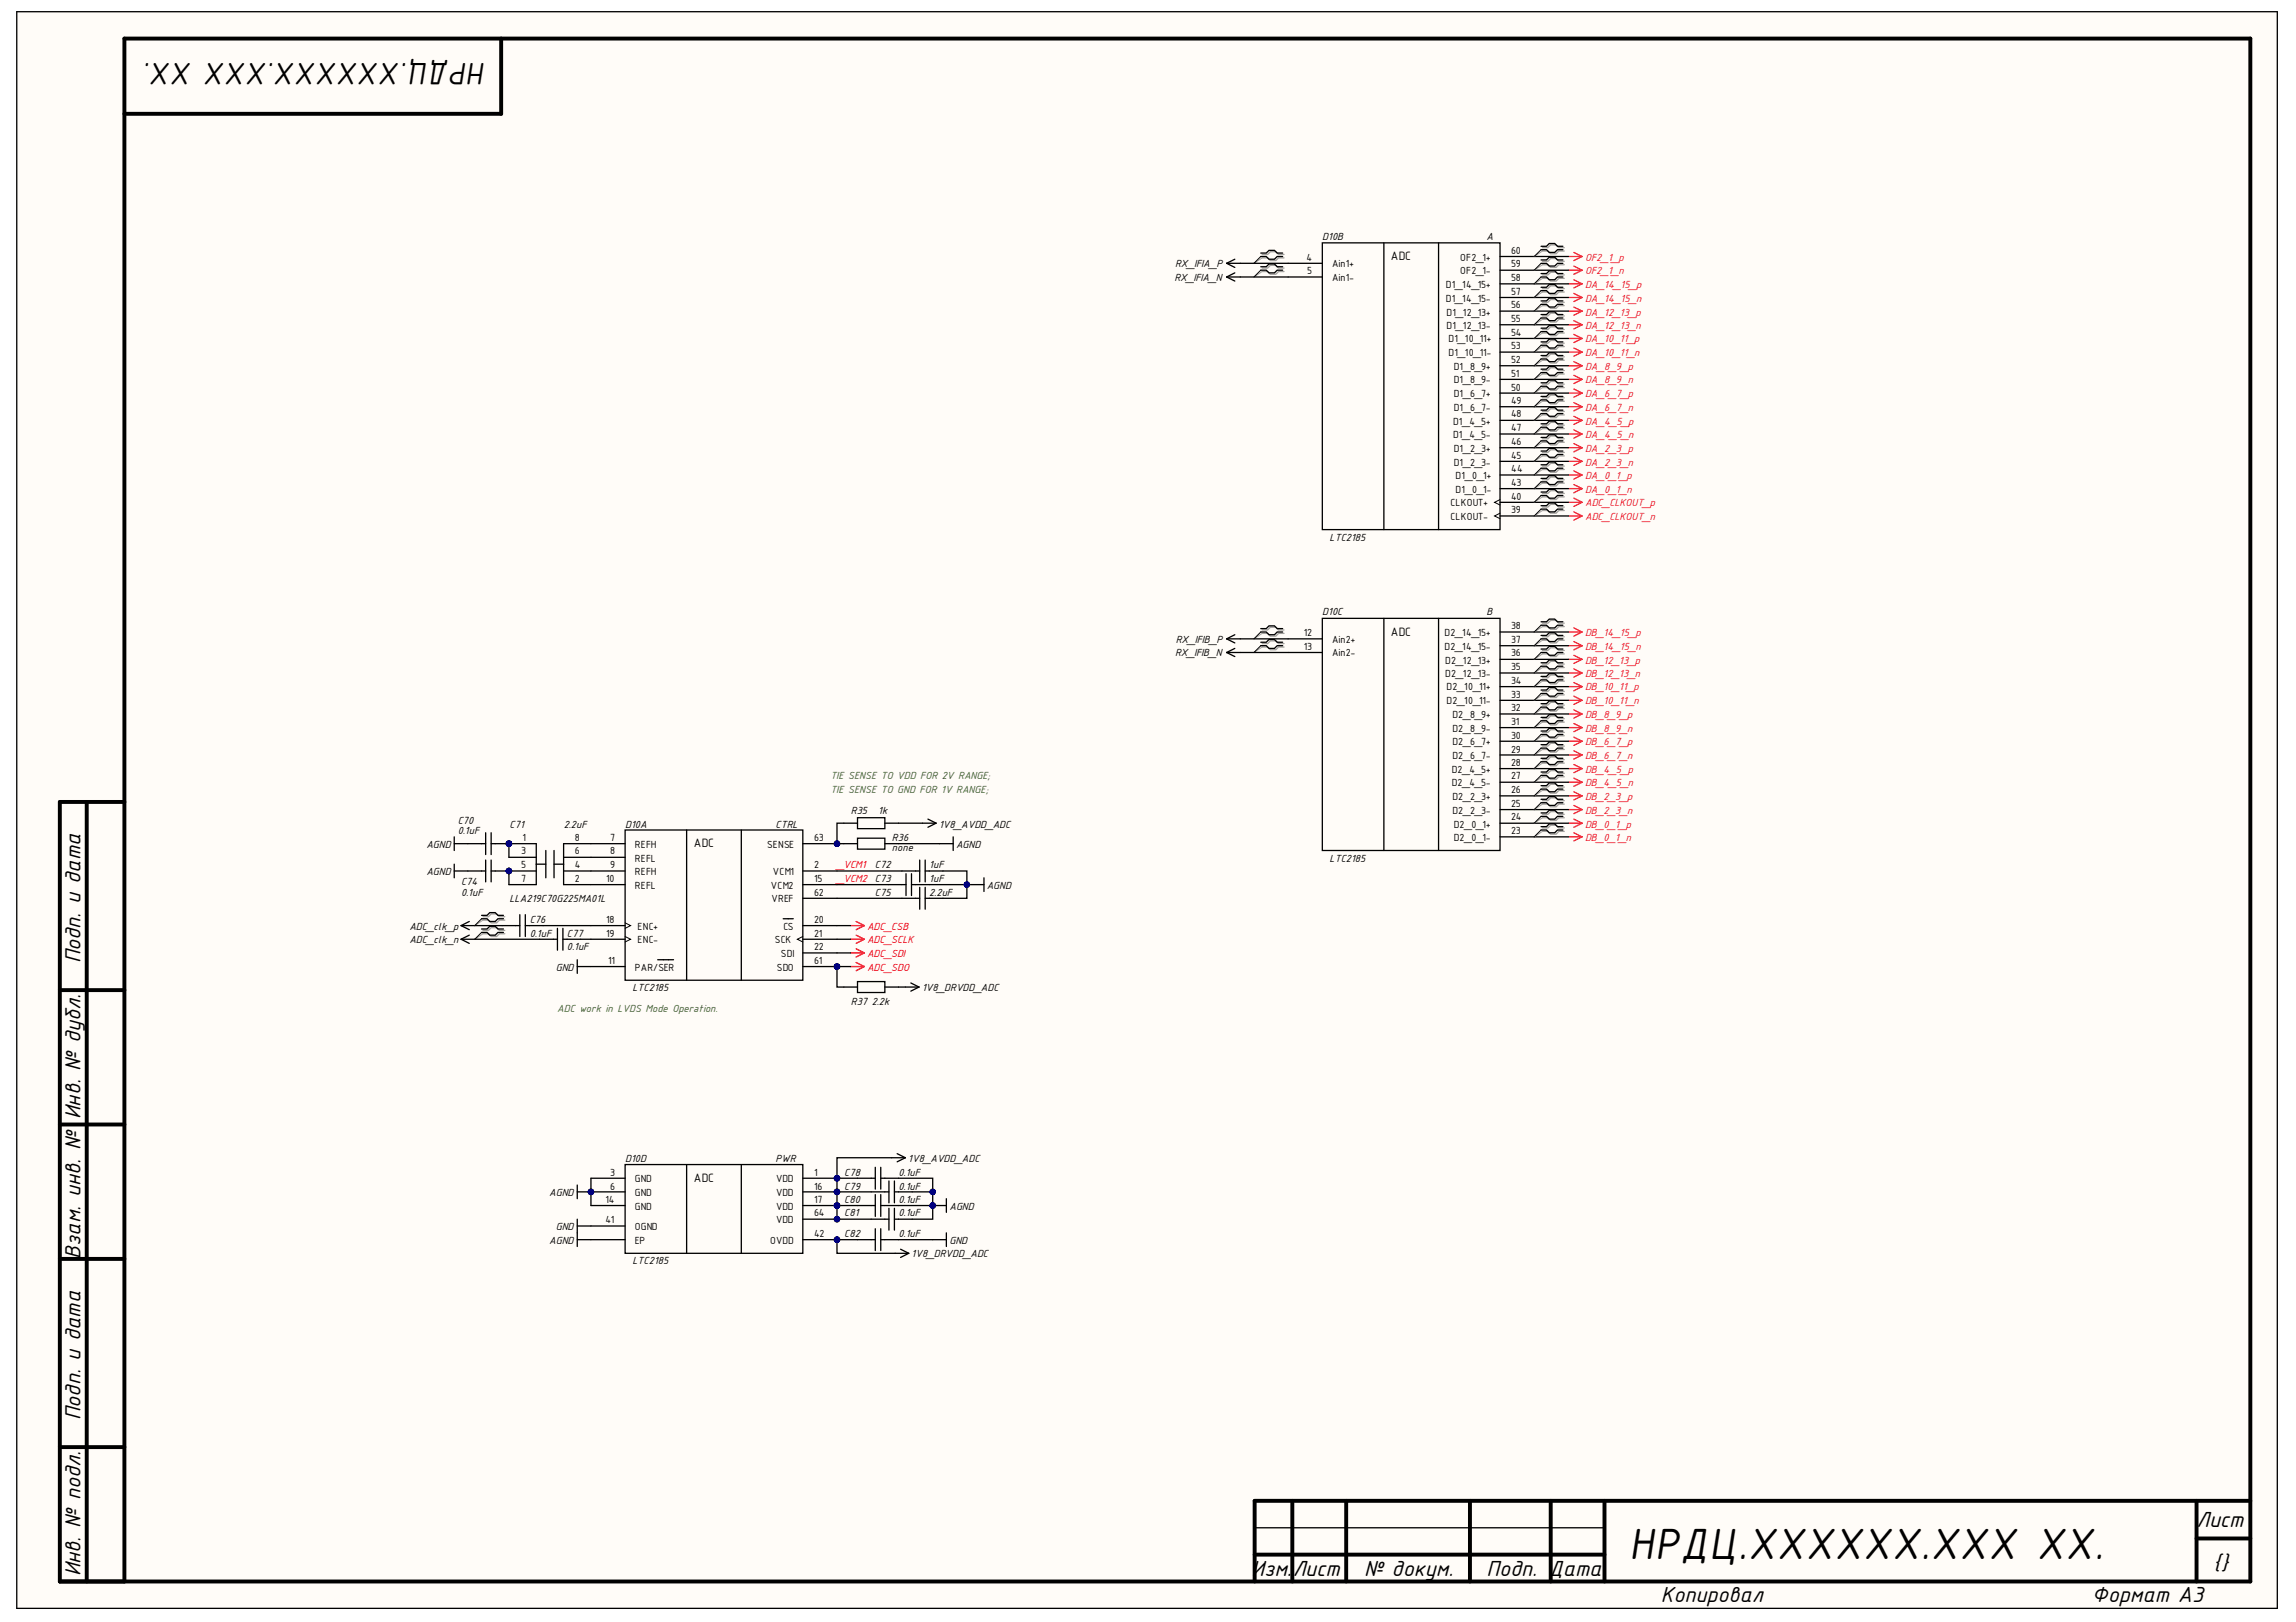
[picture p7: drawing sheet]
<svg xmlns="http://www.w3.org/2000/svg" width="297mm" height="210mm" viewBox="0 0 297 210" stroke-linecap="round" stroke-linejoin="round" font-family="sans-serif">
<defs><g id="words">
<text font-size="6.2" x="210.8" y="201.7">НРДЦ.ХХХХХХ.ХХХ ХХ.</text>
<text font-size="4.4" x="62.9" y="8.2" transform="rotate(-180 62.9 8.2)">НРДЦ.ХХХХХХ.ХХХ ХХ.</text>
<g font-size="3">
<text x="10.4" y="124.7" transform="rotate(-90 10.4 124.7)">Подп. и дата</text>
<text x="10.4" y="144.8" transform="rotate(-90 10.4 144.8)">Инв. № дубл.</text>
<text x="10.4" y="162.9" transform="rotate(-90 10.4 162.9)">Взам. инв. №</text>
<text x="10.4" y="183.8" transform="rotate(-90 10.4 183.8)">Подп. и дата</text>
<text x="284.2" y="197.6">Лист</text>
<text x="10.4" y="204" transform="rotate(-90 10.4 204)">Инв. № подл.</text>
<text x="161.9" y="203.9">Изм.</text>
<text x="167.3" y="203.9">Лист</text>
<text x="176.5" y="203.9">№ докум.</text>
<text x="192.3" y="203.9">Подп. Дата</text>
<text x="286.3" y="203.2">{}</text>
<text x="214.9" y="207.4">Копировал</text>
<text x="270.6" y="207.4">Формат А3</text>
</g>
<g font-size="1.7">
<text x="179.9" y="33.6">ADC</text>
<text x="179.9" y="82.3">ADC</text>
<text x="89.8" y="109.6">ADC</text>
<text x="89.8" y="152.9">ADC</text>
</g>
<g font-size="1.4">
<text x="152" y="34.6">RX_IFIA_P</text>
<text x="169" y="33.7">4</text>
<text x="169.1" y="35.5">5</text>
<text x="171.1" y="31.1">D10B</text>
<text x="172.3" y="34.6">Ain1+</text>
<text x="188.9" y="33.7">OF2_1+</text>
<text x="188.9" y="35.5">OF2_1-</text>
<text x="192.3" y="31.1">A</text>
<text x="195.5" y="32.9">60</text>
<text x="195.5" y="34.6">59</text>
<text x="151.9" y="36.4">RX_IFIA_N</text>
<text x="172.3" y="36.4">Ain1-</text>
<text x="187.1" y="39.1">D1_14_15-</text>
<text x="187.1" y="37.3">D1_14_15+</text>
<text x="187.1" y="40.8">D1_12_13+</text>
<text x="195.5" y="41.7">55</text>
<text x="195.5" y="39.9">56</text>
<text x="195.5" y="38.1">57</text>
<text x="195.5" y="36.4">58</text>
<text x="187.1" y="42.5">D1_12_13-</text>
<text x="187.4" y="46.1">D1_10_11-</text>
<text x="187.4" y="44.3">D1_10_11+</text>
<text x="188.1" y="47.8">D1_8_9+</text>
<text x="195.5" y="47">52</text>
<text x="195.5" y="45.2">53</text>
<text x="195.5" y="43.5">54</text>
<text x="188.1" y="53.2">D1_6_7-</text>
<text x="188.1" y="51.4">D1_6_7+</text>
<text x="188.1" y="49.6">D1_8_9-</text>
<text x="195.5" y="52.2">49</text>
<text x="195.5" y="50.6">50</text>
<text x="195.5" y="48.8">51</text>
<text x="188" y="56.7">D1_4_5-</text>
<text x="188" y="54.9">D1_4_5+</text>
<text x="188.1" y="58.5">D1_2_3+</text>
<text x="195.5" y="59.3">45</text>
<text x="195.5" y="57.6">46</text>
<text x="195.5" y="55.8">47</text>
<text x="195.5" y="54">48</text>
<text x="187.6" y="65.5">CLKOUT+</text>
<text x="188.1" y="60.3">D1_2_3-</text>
<text x="188.3" y="63.7">D1_0_1-</text>
<text x="188.3" y="62">D1_0_1+</text>
<text x="195.5" y="64.7">40</text>
<text x="195.5" y="62.9">43</text>
<text x="195.5" y="61.1">44</text>
<text x="172" y="70">LTC2185</text>
<text x="187.6" y="67.3">CLKOUT-</text>
<text x="195.5" y="66.4">39</text>
<text x="152.1" y="83.2">RX_IFIB_P</text>
<text x="168.7" y="82.3">12</text>
<text x="171.1" y="79.6">D10C</text>
<text x="172.3" y="83.2">Ain2+</text>
<text x="186.9" y="82.3">D2_14_15+</text>
<text x="192.3" y="79.6">B</text>
<text x="195.5" y="83.2">37</text>
<text x="195.5" y="81.4">38</text>
<text x="152" y="85">RX_IFIB_N</text>
<text x="168.7" y="84.1">13</text>
<text x="172.3" y="85">Ain2-</text>
<text x="186.9" y="84.1">D2_14_15-</text>
<text x="187" y="87.7">D2_12_13-</text>
<text x="187" y="85.9">D2_12_13+</text>
<text x="187.1" y="89.4">D2_10_11+</text>
<text x="195.5" y="88.5">34</text>
<text x="195.5" y="86.7">35</text>
<text x="195.5" y="85">36</text>
<text x="187.1" y="91.1">D2_10_11-</text>
<text x="187.9" y="94.7">D2_8_9-</text>
<text x="187.9" y="92.9">D2_8_9+</text>
<text x="195.5" y="95.6">30</text>
<text x="195.5" y="93.8">31</text>
<text x="195.5" y="92.1">32</text>
<text x="195.5" y="90.3">33</text>
<text x="187.8" y="101.8">D2_4_5-</text>
<text x="187.8" y="100">D2_4_5+</text>
<text x="187.9" y="98.2">D2_6_7-</text>
<text x="187.9" y="96.5">D2_6_7+</text>
<text x="195.5" y="100.8">27</text>
<text x="195.5" y="99.1">28</text>
<text x="195.5" y="97.4">29</text>
<text x="59.2" y="107.9">0.1uF</text>
<text x="59.2" y="106.6">C70</text>
<text x="65.9" y="107.1">C71</text>
<text x="72.9" y="107.1">2.2uF</text>
<text x="80.9" y="107.1">D10A</text>
<text x="100.3" y="107.1">CTRL</text>
<text x="110.1" y="105.3">R35</text>
<text x="113.6" y="105.3">1k</text>
<text x="121.5" y="107.1">1V8_AVDD_ADC</text>
<text x="187.9" y="105.3">D2_2_3-</text>
<text x="187.9" y="103.6">D2_2_3+</text>
<text x="188.1" y="107.1">D2_0_1+</text>
<text x="195.5" y="107.9">23</text>
<text x="195.5" y="106.2">24</text>
<text x="195.5" y="104.4">25</text>
<text x="195.5" y="102.6">26</text>
<text x="55.2" y="109.7">AGND</text>
<text x="55.2" y="113.3">AGND</text>
<text x="67.4" y="110.6">3</text>
<text x="67.4" y="112.3">5</text>
<text x="67.6" y="108.8">1</text>
<text x="74.4" y="112.3">4</text>
<text x="74.4" y="110.6">6</text>
<text x="74.4" y="108.8">8</text>
<text x="78.9" y="108.8">7</text>
<text x="78.9" y="110.6">8</text>
<text x="78.9" y="112.3">9</text>
<text x="82.1" y="109.7">REFH</text>
<text x="82.1" y="111.5">REFL</text>
<text x="82.1" y="113.3">REFH</text>
<text x="99.2" y="109.7">SENSE</text>
<text x="100" y="113.3">VCM1</text>
<text x="105.3" y="112.3">2</text>
<text x="105.3" y="108.8">63</text>
<text x="113.2" y="112.3">C72</text>
<text x="115.4" y="110.1">none</text>
<text x="115.4" y="108.8">R36</text>
<text x="120.2" y="112.3">1uF</text>
<text x="123.7" y="109.7">AGND</text>
<text x="172" y="111.5">LTC2185</text>
<text x="188.1" y="108.8">D2_0_1-</text>
<text x="59.6" y="115.9">0.1uF</text>
<text x="59.6" y="114.5">C74</text>
<text x="65.9" y="116.7">LLA219C70G225MA01L</text>
<text x="67.4" y="114.1">7</text>
<text x="68.5" y="119.4">C76</text>
<text x="74.4" y="114.1">2</text>
<text x="78.4" y="114.1">10</text>
<text x="78.4" y="119.4">18</text>
<text x="82.1" y="115">REFL</text>
<text x="99.7" y="115">VCM2</text>
<text x="99.8" y="116.7">VREF</text>
<text x="105.3" y="114.1">15</text>
<text x="105.3" y="119.4">20</text>
<text x="105.3" y="115.9">62</text>
<text x="113.2" y="115.9">C75</text>
<text x="120.2" y="114.1">1uF</text>
<text x="120.2" y="115.9">2.2uF</text>
<text x="127.7" y="115">AGND</text>
<text x="53" y="122.1">ADC_clk_n</text>
<text x="53" y="120.3">ADC_clk_p</text>
<text x="68.5" y="121.2">0.1uF</text>
<text x="71.9" y="125.6">GND</text>
<text x="73.3" y="123">0.1uF</text>
<text x="73.3" y="121.2">C77</text>
<text x="78.4" y="121.2">19</text>
<text x="78.7" y="124.8">11</text>
<text x="82.1" y="125.6">PAR/SER</text>
<text x="82.5" y="120.3">ENC+</text>
<text x="82.5" y="122.1">ENC-</text>
<text x="100.3" y="122.1">SCK</text>
<text x="100.5" y="125.6">SDO</text>
<text x="101" y="123.8">SDI</text>
<text x="101.4" y="120.3">CS</text>
<text x="105.3" y="121.2">21</text>
<text x="105.3" y="123">22</text>
<text x="105.3" y="124.8">61</text>
<text x="81.8" y="128.2">LTC2185</text>
<text x="110.1" y="130">R37</text>
<text x="112.8" y="130">2.2k</text>
<text x="119.3" y="128.2">1V8_DRVDD_ADC</text>
<text x="71.1" y="154.8">AGND</text>
<text x="78.3" y="155.6">14</text>
<text x="78.9" y="152.2">3</text>
<text x="78.9" y="153.9">6</text>
<text x="80.9" y="150.4">D10D</text>
<text x="82.1" y="153">GND</text>
<text x="82.1" y="154.8">GND</text>
<text x="100.3" y="150.4">PWR</text>
<text x="100.4" y="153">VDD</text>
<text x="100.4" y="154.8">VDD</text>
<text x="105.3" y="152.2">1</text>
<text x="105.3" y="153.9">16</text>
<text x="105.3" y="155.6">17</text>
<text x="109.2" y="152.2">C78</text>
<text x="109.2" y="153.9">C79</text>
<text x="109.2" y="155.6">C80</text>
<text x="116.2" y="152.2">0.1uF</text>
<text x="116.2" y="153.9">0.1uF</text>
<text x="116.2" y="155.6">0.1uF</text>
<text x="117.5" y="150.4">1V8_AVDD_ADC</text>
<text x="71.1" y="160.9">AGND</text>
<text x="71.9" y="159.2">GND</text>
<text x="78.3" y="158.3">41</text>
<text x="82.1" y="156.6">GND</text>
<text x="82.1" y="159.2">OGND</text>
<text x="82.1" y="160.9">EP</text>
<text x="99.7" y="160.9">OVDD</text>
<text x="100.4" y="156.6">VDD</text>
<text x="100.4" y="158.3">VDD</text>
<text x="105.3" y="160.1">42</text>
<text x="105.3" y="157.4">64</text>
<text x="109.2" y="160.1">C82</text>
<text x="109.2" y="157.4">C81</text>
<text x="116.2" y="160.1">0.1uF</text>
<text x="116.2" y="157.4">0.1uF</text>
<text x="122.8" y="160.9">GND</text>
<text x="122.8" y="156.6">AGND</text>
<text x="81.8" y="163.6">LTC2185</text>
<text x="117.9" y="162.7">1V8_DRVDD_ADC</text>
</g>
<g font-size="1.4" fill="#ee0e22">
<text x="205.1" y="33.7">OF2_1_p</text>
<text x="205.1" y="35.5">OF2_1_n</text>
<text x="205.1" y="37.3">DA_14_15_p</text>
<text x="205.1" y="40.8">DA_12_13_p</text>
<text x="205.1" y="39.1">DA_14_15_n</text>
<text x="205.1" y="44.3">DA_10_11_p</text>
<text x="205.1" y="47.8">DA_8_9_p</text>
<text x="205.1" y="42.5">DA_12_13_n</text>
<text x="205.1" y="46.1">DA_10_11_n</text>
<text x="205.1" y="51.4">DA_6_7_p</text>
<text x="205.1" y="49.6">DA_8_9_n</text>
<text x="205.1" y="53.2">DA_6_7_n</text>
<text x="205.1" y="54.9">DA_4_5_p</text>
<text x="205.1" y="58.5">DA_2_3_p</text>
<text x="205.1" y="56.7">DA_4_5_n</text>
<text x="205.1" y="62">DA_0_1_p</text>
<text x="205.1" y="65.5">ADC_CLKOUT_p</text>
<text x="205.1" y="60.3">DA_2_3_n</text>
<text x="205.1" y="63.7">DA_0_1_n</text>
<text x="205.1" y="67.3">ADC_CLKOUT_n</text>
<text x="205.1" y="82.3">DB_14_15_p</text>
<text x="205.1" y="85.9">DB_12_13_p</text>
<text x="205.1" y="89.4">DB_10_11_p</text>
<text x="205.1" y="84.1">DB_14_15_n</text>
<text x="205.1" y="87.7">DB_12_13_n</text>
<text x="205.1" y="92.9">DB_8_9_p</text>
<text x="205.1" y="91.1">DB_10_11_n</text>
<text x="205.1" y="94.7">DB_8_9_n</text>
<text x="205.1" y="96.5">DB_6_7_p</text>
<text x="205.1" y="100">DB_4_5_p</text>
<text x="205.1" y="98.2">DB_6_7_n</text>
<text x="205.1" y="101.8">DB_4_5_n</text>
<text x="205.1" y="103.6">DB_2_3_p</text>
<text x="205.1" y="107.1">DB_0_1_p</text>
<text x="205.1" y="105.3">DB_2_3_n</text>
<text x="205.1" y="108.8">DB_0_1_n</text>
</g>
<g font-size="1.4" fill="#38761d">
<text x="107.4" y="100.8">TIE SENSE TO VDD FOR 2V RANGE;</text>
<text x="107.4" y="102.6">TIE SENSE TO GND FOR 1V RANGE;</text>
<text x="72.1" y="130.9">ADC work in LVDS Mode Operation.</text>
</g>
<g font-size="1.4" fill="#f00">
<text x="108.3" y="112.3">_VCM1</text>
<text x="108.3" y="114.1">_VCM2 C73</text>
<text x="112.2" y="122.1">ADC_SCLK</text>
<text x="112.2" y="123.8">ADC_SDI</text>
<text x="112.2" y="120.3">ADC_CSB</text>
<text x="112.2" y="125.6">ADC_SDO</text>
</g>
</g></defs>
<g fill="#fffcf8">
<path d="M2.2 1.5h292.4v206.6h-292.4z" fill-rule="evenodd"/>
<path d="M2.2 1.5h292.4v206.6h-292.4z" fill-rule="evenodd"/>
</g>
<g fill="none" stroke="#000" stroke-width=".51">
<path d="M64.8 5v9.7h-48.7M11.2 103.8v100.9M16.1 103.8h-8.4v100.9h283.4v-199.7h-275v199.7M7.7 128.1h8.4M7.7 145.5h8.4M7.7 162.9h8.4M7.7 187.3h8.4M167.2 194.2v10.5M174.2 194.2v10.5M190.2 194.2v10.5M200.6 194.2v10.5M207.6 194.2v10.5"/>
<path d="M284.2 194.2v10.5M284.2 199.1h6.9M291.1 194.2h-128.8v10.5M162.3 201.2h45.3"/>
</g>
<g fill="none" stroke="#000" stroke-width=".17">
<path d="M2.2 1.5h292.4v206.6h-292.4zM158.7 34.1l1.1 .5M158.7 34.1h1.8M158.7 35.8l1.1 .6M158.7 35.8h1.8M159.8 33.5l-1.1 .6M159.8 35.3l-1.1 .5M163.1 34.5h.7l.4-.3h.7l.3 .3h.7M163.1 35h.7l.4 .3h.7l.3-.3h.7M163.1 32.7h.7l.4-.3h.7l.3 .3h.7M163.1 33.2h.7l.4 .3h.7l.3-.3h.7M158.7 82.7l1.1 .5"/>
<path d="M158.7 82.7h1.8M158.7 84.4l1.1 .6M158.7 84.4h1.8M159.8 82.1l-1.1 .6M159.8 83.9l-1.1 .5M163.1 83.1h.7l.4-.3h.7l.3 .3h.7M163.1 83.6h.7l.4 .3h.7l.3-.3h.7M163.1 81.3h.7l.4-.3h.7l.3 .3h.7M163.1 81.8h.7l.4 .3h.7l.3-.3h.7M59.6 119.8l1.1 .5M59.6 119.8h1.8M60.7 119.2l-1.1 .6"/>
<path d="M62.3 118.5h.7l.4-.4h.7l.3 .4h.7M62.3 118.9h.7l.4 .3h.7l.3-.3h.7M65 119.8h2.3M67.3 118.4v2.8M68 119.8h2.3M68 118.4v2.8M109.2 106.5h1.7M109.2 109.2h1.7M110.9 105.8h3.6v1.4h-3.6zM110.9 108.5h3.6v1.4h-3.6zM114.5 106.5h1.7M114.5 109.2h1.7"/>
<path d="M119.3 106.5h1.8M120 106l1.1 .5M121.1 106.5l-1.1 .6M121.5 109.2h1.8M123.3 108.3v1.8M59.6 121.5l1.1 .6M59.6 121.5h1.8M60.7 121l-1.1 .5M62.3 120.2h.7l.4-.3h.7l.3 .3h.7M62.3 120.7h.7l.4 .3h.7l.3-.3h.7M69.8 121.5h2.3M72.1 120.1v2.9"/>
<path d="M72.8 121.5h2.3M72.8 120.1v2.9M162.3 197.7h45.3"/>
</g>
<path d="M110.1 119.8h1.7M110.8 119.2l1 .6M111.8 119.8l-1 .5M110.1 121.5h1.7M110.1 123.3h1.7M110.8 121l1 .5M110.8 122.8l1 .5M111.8 121.5l-1 .6M111.8 123.3l-1 .5" fill="none" stroke="#f00" stroke-width=".17"/>
<path d="M163.3 34.7h.7l.3-.4h.8l.3 .4h.7M163.3 35.1h.7l.3 .4h.8l.3-.4h.7M163.3 32.9h.7l.3-.3h.8l.3 .3h.7M163.3 33.4h.7l.3 .3h.8l.3-.3h.7M163.3 83.3h.7l.3-.4h.8l.3 .4h.7M163.3 83.7h.7l.3 .4h.8l.3-.4h.7M163.3 81.5h.7l.3-.3h.8l.3 .3h.7M163.3 82h.7l.3 .3h.8l.3-.3h.7M62.5 118.6h.7l.3-.3h.7l.4 .3h.7M62.5 119.1h.7l.3 .3h.7l.4-.3h.7M62.5 120.4h.7l.3-.4h.7l.4 .4h.7M62.5 120.8h.7l.3 .4h.7l.4-.4h.7" fill="none" stroke="#a3a19e" stroke-width=".17"/>
<path d="M163.3 35.1l-1.1 .7M163.3 33.4l-1.1 .7M163.3 83.7l-1.1 .7M163.3 82l-1.1 .7M62.5 119.1l-1.1 .7M62.5 120.8l-1.1 .7" fill="none" stroke="#a3a19e" stroke-width=".13"/>
<path d="M163.1 35l-.9 .8M163.1 33.2l-.9 .9M163.1 83.6l-.9 .8M163.1 81.8l-.9 .9M62.3 118.9l-.9 .9M62.3 120.7l-.9 .8" fill="none" stroke="#000" stroke-width=".13"/>
<circle cx="108.3" cy="125.1" r=".35" fill="#000080"/>
<circle cx="108.3" cy="125.1" r=".35" fill="none" stroke="#000080" stroke-width=".13"/>
<circle cx="108.3" cy="109.2" r=".35" fill="#000080"/>
<circle cx="108.3" cy="109.2" r=".35" fill="none" stroke="#000080" stroke-width=".13"/>
<g fill="none" stroke="#000" stroke-width=".17">
<path d="M76.5 112.7h4.4M76.5 109.2h4.4M76.5 110.9h4.4M76.5 114.5h4.4M76.5 119.8h4.4M101.3 118.9h1.3M103.9 112.7h4.4M103.9 114.5h4.4M103.9 119.8h4.4M76.5 125.1h4.4M76.5 121.5h4.4M85.1 124.2h2"/>
<path d="M103.9 125.1h4.4M103.9 121.5h4.4M103.9 123.3h4.4"/>
</g>
<path d="M80.9 119.4l.7 .4-.7 .3M80.9 121.2l.7 .3-.7 .4M103.9 121.2l-.7 .3 .7 .4" fill="none" stroke="#000" stroke-width=".13"/>
<circle cx="108.3" cy="125.1" r=".35" fill="#000080"/>
<circle cx="108.3" cy="125.1" r=".35" fill="none" stroke="#000080" stroke-width=".13"/>
<path d="M103.9 116.2h4.4M103.9 109.2h4.4" fill="none" stroke="#000" stroke-width=".17"/>
<circle cx="108.3" cy="109.2" r=".35" fill="#000080"/>
<circle cx="108.3" cy="109.2" r=".35" fill="none" stroke="#000080" stroke-width=".13"/>
<g fill="none" stroke="#000" stroke-width=".17">
<path d="M166.6 34.1h4.5M166.6 35.8h4.5M171.1 31.4h23v37.1h-23zM179 31.4v37.1M186.1 31.4v37.1M194.1 38.5h4.4M194.1 36.7h4.4M194.1 33.2h4.4M194.1 35h4.4M194.1 59.7h4.4M194.1 57.9h4.4M194.1 56.2h4.4"/>
<path d="M194.1 54.4h4.4M194.1 52.6h4.4M194.1 50.9h4.4M194.1 49.1h4.4M194.1 47.3h4.4M194.1 45.6h4.4M194.1 43.8h4.4M194.1 42h4.4M194.1 40.3h4.4M194.1 66.8h4.4M194.1 65h4.4M194.1 63.2h4.4"/>
<path d="M194.1 61.5h4.4M166.6 82.7h4.5M166.6 84.4h4.5M171.1 80h23v30.1h-23zM179 80v30.1M186.1 80v30.1M194.1 99.5h4.4M194.1 97.7h4.4M194.1 95.9h4.4M194.1 94.2h4.4M194.1 92.4h4.4M194.1 90.6h4.4"/>
<path d="M194.1 88.9h4.4M194.1 87.1h4.4M194.1 85.3h4.4M194.1 83.6h4.4M194.1 81.8h4.4M80.9 107.4h23v19.5h-23zM88.8 107.4v19.5M95.9 107.4v19.5M194.1 108.3h4.4M194.1 106.5h4.4M194.1 104.8h4.4M194.1 103h4.4"/>
<path d="M194.1 101.2h4.4"/>
</g>
<path d="M194.1 66.4l-.7 .4 .7 .3M194.1 64.6l-.7 .4 .7 .4" fill="none" stroke="#000" stroke-width=".13"/>
<circle cx="108.3" cy="152.5" r=".35" fill="#000080"/>
<circle cx="108.3" cy="152.5" r=".35" fill="none" stroke="#000080" stroke-width=".13"/>
<circle cx="76.5" cy="154.2" r=".35" fill="#000080"/>
<circle cx="76.5" cy="154.2" r=".35" fill="none" stroke="#000080" stroke-width=".13"/>
<circle cx="108.3" cy="154.2" r=".35" fill="#000080"/>
<circle cx="108.3" cy="154.2" r=".35" fill="none" stroke="#000080" stroke-width=".13"/>
<circle cx="108.3" cy="156" r=".35" fill="#000080"/>
<circle cx="108.3" cy="156" r=".35" fill="none" stroke="#000080" stroke-width=".13"/>
<circle cx="108.3" cy="160.4" r=".35" fill="#000080"/>
<circle cx="108.3" cy="160.4" r=".35" fill="none" stroke="#000080" stroke-width=".13"/>
<circle cx="108.3" cy="157.8" r=".35" fill="#000080"/>
<circle cx="108.3" cy="157.8" r=".35" fill="none" stroke="#000080" stroke-width=".13"/>
<path d="M103.9 152.5h4.4" fill="none" stroke="#000" stroke-width=".17"/>
<circle cx="108.3" cy="152.5" r=".35" fill="#000080"/>
<circle cx="108.3" cy="152.5" r=".35" fill="none" stroke="#000080" stroke-width=".13"/>
<path d="M76.5 152.5h4.4M76.5 154.2h4.4" fill="none" stroke="#000" stroke-width=".17"/>
<circle cx="76.5" cy="154.2" r=".35" fill="#000080"/>
<circle cx="76.5" cy="154.2" r=".35" fill="none" stroke="#000080" stroke-width=".13"/>
<path d="M76.5 156h4.4M103.9 154.2h4.4" fill="none" stroke="#000" stroke-width=".17"/>
<circle cx="108.3" cy="154.2" r=".35" fill="#000080"/>
<circle cx="108.3" cy="154.2" r=".35" fill="none" stroke="#000080" stroke-width=".13"/>
<path d="M103.9 156h4.4" fill="none" stroke="#000" stroke-width=".17"/>
<circle cx="108.3" cy="156" r=".35" fill="#000080"/>
<circle cx="108.3" cy="156" r=".35" fill="none" stroke="#000080" stroke-width=".13"/>
<path d="M76.5 158.7h4.4M103.9 160.4h4.4" fill="none" stroke="#000" stroke-width=".17"/>
<circle cx="108.3" cy="160.4" r=".35" fill="#000080"/>
<circle cx="108.3" cy="160.4" r=".35" fill="none" stroke="#000080" stroke-width=".13"/>
<path d="M103.9 157.8h4.4" fill="none" stroke="#000" stroke-width=".17"/>
<circle cx="108.3" cy="157.8" r=".35" fill="#000080"/>
<circle cx="108.3" cy="157.8" r=".35" fill="none" stroke="#000080" stroke-width=".13"/>
<path d="M80.9 150.7h23v11.5h-23zM88.8 150.7v11.5M95.9 150.7v11.5M76.5 160.4h4.4" fill="none" stroke="#000" stroke-width=".17"/>
<circle cx="65.8" cy="109.2" r=".35" fill="#000080"/>
<circle cx="65.8" cy="109.2" r=".35" fill="none" stroke="#000080" stroke-width=".13"/>
<circle cx="65.8" cy="112.7" r=".35" fill="#000080"/>
<circle cx="65.8" cy="112.7" r=".35" fill="none" stroke="#000080" stroke-width=".13"/>
<path d="M65.8 109.2h3.6v5.3M69.4 111.8h1.2M70.6 110.1v3.5M71.7 110.1v3.5M71.7 111.8h1.2M72.9 109.2v5.3" fill="none" stroke="#000" stroke-width=".17"/>
<circle cx="65.8" cy="109.2" r=".35" fill="#000080"/>
<circle cx="65.8" cy="109.2" r=".35" fill="none" stroke="#000080" stroke-width=".13"/>
<path d="M65.8 110.9h3.6M65.8 112.7h3.6M72.9 114.5h3.6M72.9 112.7h3.6" fill="none" stroke="#000" stroke-width=".17"/>
<circle cx="65.8" cy="112.7" r=".35" fill="#000080"/>
<circle cx="65.8" cy="112.7" r=".35" fill="none" stroke="#000080" stroke-width=".13"/>
<path d="M65.8 114.5h3.6M72.9 110.9h3.6M72.9 109.2h3.6" fill="none" stroke="#000" stroke-width=".17"/>
<circle cx="65.8" cy="112.7" r=".35" fill="#000080"/>
<circle cx="65.8" cy="112.7" r=".35" fill="none" stroke="#000080" stroke-width=".13"/>
<path d="M60.5 112.7h1.8M64.1 112.7h1.7" fill="none" stroke="#000" stroke-width=".17"/>
<circle cx="65.8" cy="112.7" r=".35" fill="#000080"/>
<circle cx="65.8" cy="112.7" r=".35" fill="none" stroke="#000080" stroke-width=".13"/>
<path d="M62.3 112.7h.5M62.8 111.3v2.8M63.5 111.3v2.8M63.5 112.7h.6" fill="none" stroke="#000" stroke-width=".17"/>
<circle cx="65.8" cy="109.2" r=".35" fill="#000080"/>
<circle cx="65.8" cy="109.2" r=".35" fill="none" stroke="#000080" stroke-width=".13"/>
<path d="M60.5 109.2h1.8M64.1 109.2h1.7" fill="none" stroke="#000" stroke-width=".17"/>
<circle cx="65.8" cy="109.2" r=".35" fill="#000080"/>
<circle cx="65.8" cy="109.2" r=".35" fill="none" stroke="#000080" stroke-width=".13"/>
<g fill="none" stroke="#000" stroke-width=".17">
<path d="M58.8 109.2h1.7M58.8 108.3v1.8M58.8 111.8v1.8M58.8 112.7h1.7M62.3 109.2h.5M62.8 107.8v2.8M63.5 107.8v2.8M63.5 109.2h.6M74.7 124.2v1.8M74.7 125.1h1.8M74.7 153.4v1.7M74.7 157.8v3.5"/>
<path d="M74.7 158.7h1.8M74.7 154.2h1.8M74.7 160.4h1.8"/>
</g>
<circle cx="76.5" cy="154.2" r=".35" fill="#000080"/>
<circle cx="76.5" cy="154.2" r=".35" fill="none" stroke="#000080" stroke-width=".13"/>
<g fill="none" stroke="#000" stroke-width=".17">
<path d="M114.9 114.5h2.3M116.7 112.7h2.3M116.7 116.2h2.3M117.2 113.1v2.8M117.9 114.5h2.3M117.9 113.1v2.8M119 111.3v2.8M119 114.8v2.9M119.7 112.7h2.3M119.7 111.3v2.8M119.7 114.8v2.9M119.7 116.2h2.3"/>
<path d="M125.5 114.5h1.8M127.3 113.6v1.8M109.2 127.7h1.7M110.9 127h3.6v1.4h-3.6zM114.5 127.7h1.7M117.1 127.7h1.8M117.8 127.2l1.1 .5M118.9 127.7l-1.1 .6M110.9 152.5h2.3M110.9 156h2.3M112.7 154.2h2.3M112.7 157.8h2.3"/>
<path d="M113.2 151.1v2.8M113.2 154.6v2.8M113.2 159v2.8M113.9 151.1v2.8M113.9 154.6v2.8M113.9 159v2.8M113.9 152.5h2.3M113.9 156h2.3M115 152.8v2.9M115 156.4v2.8M115.7 154.2h2.3M115.7 152.8v2.9"/>
<path d="M115.7 156.4v2.8M115.7 157.8h2.3M120.7 156h1.7M122.4 155.1v1.8M122.4 159.5v1.8M110.9 160.4h2.3M113.9 160.4h2.3M115.8 162.2h1.8M116.5 161.7l1.1 .5M117.6 162.2l-1.1 .5M120.7 160.4h1.7"/>
</g>
<path d="M110.1 125.1h1.7M110.8 124.6l1 .5M111.8 125.1l-1 .5" fill="none" stroke="#f00" stroke-width=".17"/>
<circle cx="120.7" cy="156" r=".35" fill="#000080"/>
<circle cx="120.7" cy="156" r=".35" fill="none" stroke="#000080" stroke-width=".13"/>
<path d="M160.5 35.8h6.1M160.5 34.1h6.1M160.5 82.7h6.1M160.5 84.4h6.1M61.4 119.8h3.6M65.8 109.2v1.7M70.3 119.8h6.2M61.4 121.5h8.4M75.1 121.5h1.4M115.4 149.8h1.7M116.1 149.3l1 .5M117.1 149.8l-1 .6" fill="none" stroke="#000" stroke-width=".17"/>
<g fill="none" stroke="#ee0e22" stroke-width=".17">
<path d="M202.9 33.2h1.8M202.9 35h1.8M202.9 36.7h1.8M202.9 38.5h1.8M203.6 32.7l1.1 .5M203.6 34.4l1.1 .6M203.6 36.2l1.1 .5M203.6 39.7l1.1 .6M203.6 38l1.1 .5M204.7 33.2l-1.1 .5M204.7 35l-1.1 .5M204.7 36.7l-1.1 .6"/>
<path d="M204.7 38.5l-1.1 .5M202.9 40.3h1.8M202.9 43.8h1.8M202.9 47.3h1.8M202.9 50.9h1.8M202.9 54.4h1.8M202.9 57.9h1.8M202.9 42h1.8M202.9 45.6h1.8M202.9 49.1h1.8M202.9 52.6h1.8M202.9 56.2h1.8"/>
<path d="M202.9 59.7h1.8M203.6 43.3l1.1 .5M203.6 46.8l1.1 .5M203.6 50.3l1.1 .6M203.6 53.9l1.1 .5M203.6 57.4l1.1 .5M203.6 41.5l1.1 .5M203.6 45l1.1 .6M203.6 48.6l1.1 .5M203.6 52.1l1.1 .5M203.6 55.6l1.1 .6M203.6 59.2l1.1 .5"/>
<path d="M204.7 40.3l-1.1 .5M204.7 43.8l-1.1 .5M204.7 47.3l-1.1 .6M204.7 50.9l-1.1 .5M204.7 54.4l-1.1 .5M204.7 57.9l-1.1 .6M204.7 42l-1.1 .6M204.7 45.6l-1.1 .5M204.7 49.1l-1.1 .5M204.7 52.6l-1.1 .6M204.7 56.2l-1.1 .5M204.7 59.7l-1.1 .5"/>
<path d="M202.9 61.5h1.8M202.9 65h1.8M202.9 66.8h1.8M202.9 63.2h1.8M203.6 60.9l1.1 .6M203.6 64.5l1.1 .5M203.6 66.2l1.1 .6M203.6 62.7l1.1 .5M204.7 61.5l-1.1 .5M204.7 65l-1.1 .5M204.7 66.8l-1.1 .5M204.7 63.2l-1.1 .6"/>
<path d="M202.9 81.8h1.8M202.9 85.3h1.8M202.9 88.9h1.8M202.9 92.4h1.8M202.9 95.9h1.8M202.9 99.5h1.8M202.9 83.6h1.8M202.9 87.1h1.8M202.9 90.6h1.8M202.9 94.2h1.8M202.9 97.7h1.8M203.6 81.3l1.1 .5"/>
<path d="M203.6 84.8l1.1 .5M203.6 88.3l1.1 .6M203.6 91.9l1.1 .5M203.6 95.4l1.1 .5M203.6 98.9l1.1 .6M203.6 83l1.1 .6M203.6 86.6l1.1 .5M203.6 90.1l1.1 .5M203.6 93.6l1.1 .6M203.6 97.2l1.1 .5M204.7 81.8l-1.1 .5M204.7 85.3l-1.1 .6"/>
<path d="M204.7 88.9l-1.1 .5M204.7 92.4l-1.1 .5M204.7 95.9l-1.1 .6M204.7 99.5l-1.1 .5M204.7 83.6l-1.1 .5M204.7 87.1l-1.1 .5M204.7 90.6l-1.1 .6M204.7 94.2l-1.1 .5M204.7 97.7l-1.1 .5M202.9 103h1.8M202.9 106.5h1.8M202.9 101.2h1.8"/>
<path d="M202.9 104.8h1.8M202.9 108.3h1.8M203.6 102.5l1.1 .5M203.6 106l1.1 .5M203.6 100.7l1.1 .5M203.6 104.2l1.1 .6M203.6 107.8l1.1 .5M204.7 103l-1.1 .5M204.7 106.5l-1.1 .6M204.7 101.2l-1.1 .6M204.7 104.8l-1.1 .5M204.7 108.3l-1.1 .5"/>
</g>
<circle cx="65.8" cy="109.2" r=".35" fill="#000080"/>
<circle cx="65.8" cy="109.2" r=".35" fill="none" stroke="#000080" stroke-width=".13"/>
<path d="M65.8 112.7v1.8" fill="none" stroke="#000" stroke-width=".17"/>
<circle cx="65.8" cy="112.7" r=".35" fill="#000080"/>
<circle cx="65.8" cy="112.7" r=".35" fill="none" stroke="#000080" stroke-width=".13"/>
<path d="M76.5 152.5v3.5" fill="none" stroke="#000" stroke-width=".17"/>
<circle cx="76.5" cy="154.2" r=".35" fill="#000080"/>
<circle cx="76.5" cy="154.2" r=".35" fill="none" stroke="#000080" stroke-width=".13"/>
<path d="M109.2 106.5h-.9v2.7h.9" fill="none" stroke="#000" stroke-width=".17"/>
<circle cx="108.3" cy="109.2" r=".35" fill="#000080"/>
<circle cx="108.3" cy="109.2" r=".35" fill="none" stroke="#000080" stroke-width=".13"/>
<path d="M108.3 114.5h6.6M108.3 112.7h8.4M122 112.7h3.1v1.8h-4.9M108.3 123.3h1.8M116.2 127.7h.9" fill="none" stroke="#000" stroke-width=".17"/>
<circle cx="125.1" cy="114.5" r=".35" fill="#000080"/>
<circle cx="125.1" cy="114.5" r=".35" fill="none" stroke="#000080" stroke-width=".13"/>
<path d="M108.3 116.2h8.4M125.1 114.5v1.7h-3.1" fill="none" stroke="#000" stroke-width=".17"/>
<circle cx="125.1" cy="114.5" r=".35" fill="#000080"/>
<circle cx="125.1" cy="114.5" r=".35" fill="none" stroke="#000080" stroke-width=".13"/>
<path d="M108.3 119.8h1.8M116.2 109.2h5.3M116.2 106.5h3.1M108.3 121.5h1.8M110.1 125.1h-1.8v2.6h.9" fill="none" stroke="#000" stroke-width=".17"/>
<circle cx="108.3" cy="125.1" r=".35" fill="#000080"/>
<circle cx="108.3" cy="125.1" r=".35" fill="none" stroke="#000080" stroke-width=".13"/>
<path d="M110.9 160.4h-2.6v1.8h7.5" fill="none" stroke="#000" stroke-width=".17"/>
<circle cx="108.3" cy="160.4" r=".35" fill="#000080"/>
<circle cx="108.3" cy="160.4" r=".35" fill="none" stroke="#000080" stroke-width=".13"/>
<path d="M108.3 152.5h2.6M116.2 160.4h4.5" fill="none" stroke="#000" stroke-width=".17"/>
<circle cx="108.3" cy="152.5" r=".35" fill="#000080"/>
<circle cx="108.3" cy="152.5" r=".35" fill="none" stroke="#000080" stroke-width=".13"/>
<path d="M108.3 154.2h4.4" fill="none" stroke="#000" stroke-width=".17"/>
<circle cx="108.3" cy="154.2" r=".35" fill="#000080"/>
<circle cx="108.3" cy="154.2" r=".35" fill="none" stroke="#000080" stroke-width=".13"/>
<path d="M108.3 156h2.6" fill="none" stroke="#000" stroke-width=".17"/>
<circle cx="108.3" cy="156" r=".35" fill="#000080"/>
<circle cx="108.3" cy="156" r=".35" fill="none" stroke="#000080" stroke-width=".13"/>
<path d="M118 154.2h2.7" fill="none" stroke="#000" stroke-width=".17"/>
<circle cx="120.7" cy="154.2" r=".35" fill="#000080"/>
<circle cx="120.7" cy="154.2" r=".35" fill="none" stroke="#000080" stroke-width=".13"/>
<path d="M116.2 156h4.5" fill="none" stroke="#000" stroke-width=".17"/>
<circle cx="120.7" cy="156" r=".35" fill="#000080"/>
<circle cx="120.7" cy="156" r=".35" fill="none" stroke="#000080" stroke-width=".13"/>
<path d="M115.4 149.8h-7.1v8h4.4" fill="none" stroke="#000" stroke-width=".17"/>
<circle cx="108.3" cy="157.8" r=".35" fill="#000080"/>
<circle cx="108.3" cy="157.8" r=".35" fill="none" stroke="#000080" stroke-width=".13"/>
<circle cx="108.3" cy="156" r=".35" fill="#000080"/>
<circle cx="108.3" cy="156" r=".35" fill="none" stroke="#000080" stroke-width=".13"/>
<circle cx="108.3" cy="154.2" r=".35" fill="#000080"/>
<circle cx="108.3" cy="154.2" r=".35" fill="none" stroke="#000080" stroke-width=".13"/>
<circle cx="108.3" cy="152.5" r=".35" fill="#000080"/>
<circle cx="108.3" cy="152.5" r=".35" fill="none" stroke="#000080" stroke-width=".13"/>
<path d="M116.2 152.5h4.5v5.3h-2.7" fill="none" stroke="#000" stroke-width=".17"/>
<circle cx="120.7" cy="156" r=".35" fill="#000080"/>
<circle cx="120.7" cy="156" r=".35" fill="none" stroke="#000080" stroke-width=".13"/>
<circle cx="120.7" cy="154.2" r=".35" fill="#000080"/>
<circle cx="120.7" cy="154.2" r=".35" fill="none" stroke="#000080" stroke-width=".13"/>
<g fill="none" stroke="#000" stroke-width=".17">
<path d="M198.5 38.5h4.4M198.5 36.7h4.4M198.5 33.2h4.4M198.5 35h4.4M199.4 31.9h.7l.3-.4h.7l.4 .4h.7M199.4 32.3h.7l.3 .4h.7l.4-.4h.7M199.4 33.6h.7l.3-.3h.7l.4 .3h.7M199.4 34.1h.7l.3 .3h.7l.4-.3h.7M199.4 35.4h.7l.3-.3h.7l.4 .3h.7M199.4 35.8h.7l.3 .4h.7l.4-.4h.7M199.4 37.2h.7l.3-.4h.7l.4 .4h.7M199.4 37.6h.7l.3 .4h.7l.4-.4h.7"/>
<path d="M199.4 38.9h.7l.3-.3h.7l.4 .3h.7M199.4 39.4h.7l.3 .3h.7l.4-.3h.7M198.5 59.7h4.4M198.5 57.9h4.4M198.5 56.2h4.4M198.5 54.4h4.4M198.5 52.6h4.4M198.5 50.9h4.4M198.5 49.1h4.4M198.5 47.3h4.4M198.5 45.6h4.4M198.5 43.8h4.4"/>
<path d="M198.5 42h4.4M198.5 40.3h4.4M199.4 40.7h.7l.3-.3h.7l.4 .3h.7M199.4 41.1h.7l.3 .4h.7l.4-.4h.7M199.4 42.5h.7l.3-.4h.7l.4 .4h.7M199.4 42.9h.7l.3 .4h.7l.4-.4h.7M199.4 44.2h.7l.3-.3h.7l.4 .3h.7M199.4 44.7h.7l.3 .3h.7l.4-.3h.7M199.4 46h.7l.3-.3h.7l.4 .3h.7M199.4 46.5h.7l.3 .3h.7l.4-.3h.7M199.4 47.8h.7l.3-.4h.7l.4 .4h.7M199.4 48.2h.7l.3 .4h.7l.4-.4h.7"/>
<path d="M199.4 49.5h.7l.3-.3h.7l.4 .3h.7M199.4 50h.7l.3 .3h.7l.4-.3h.7M199.4 51.3h.7l.3-.3h.7l.4 .3h.7M199.4 51.7h.7l.3 .4h.7l.4-.4h.7M199.4 53.1h.7l.3-.4h.7l.4 .4h.7M199.4 53.5h.7l.3 .4h.7l.4-.4h.7M199.4 54.8h.7l.3-.3h.7l.4 .3h.7M199.4 55.3h.7l.3 .3h.7l.4-.3h.7M199.4 56.6h.7l.3-.3h.7l.4 .3h.7M199.4 57.1h.7l.3 .3h.7l.4-.3h.7M199.4 58.4h.7l.3-.4h.7l.4 .4h.7M199.4 58.8h.7l.3 .4h.7l.4-.4h.7"/>
<path d="M198.5 66.8h4.4M198.5 65h4.4M198.5 63.2h4.4M198.5 61.5h4.4M199.4 60.1h.7l.3-.3h.7l.4 .3h.7M199.4 60.6h.7l.3 .3h.7l.4-.3h.7M199.4 61.9h.7l.3-.3h.7l.4 .3h.7M199.4 62.4h.7l.3 .3h.7l.4-.3h.7M199.4 63.7h.7l.3-.4h.7l.4 .4h.7M199.4 64.1h.7l.3 .4h.7l.4-.4h.7M199.4 65.4h.7l.3-.3h.7l.4 .3h.7M199.4 65.9h.7l.3 .3h.7l.4-.3h.7"/>
<path d="M198.5 99.5h4.4M198.5 97.7h4.4M198.5 95.9h4.4M198.5 94.2h4.4M198.5 92.4h4.4M198.5 90.6h4.4M198.5 88.9h4.4M198.5 87.1h4.4M198.5 85.3h4.4M198.5 83.6h4.4M198.5 81.8h4.4M199.4 80.5h.7l.3-.4h.7l.4 .4h.7"/>
<path d="M199.4 80.9h.7l.3 .4h.7l.4-.4h.7M199.4 82.2h.7l.3-.3h.7l.4 .3h.7M199.4 82.7h.7l.3 .3h.7l.4-.3h.7M199.4 84h.7l.3-.4h.7l.4 .4h.7M199.4 84.4h.7l.3 .4h.7l.4-.4h.7M199.4 85.8h.7l.3-.4h.7l.4 .4h.7M199.4 86.2h.7l.3 .4h.7l.4-.4h.7M199.4 87.5h.7l.3-.3h.7l.4 .3h.7M199.4 88h.7l.3 .3h.7l.4-.3h.7M199.4 89.3h.7l.3-.3h.7l.4 .3h.7M199.4 89.7h.7l.3 .4h.7l.4-.4h.7M199.4 91.1h.7l.3-.4h.7l.4 .4h.7"/>
<path d="M199.4 91.5h.7l.3 .4h.7l.4-.4h.7M199.4 92.8h.7l.3-.3h.7l.4 .3h.7M199.4 93.3h.7l.3 .3h.7l.4-.3h.7M199.4 94.6h.7l.3-.4h.7l.4 .4h.7M199.4 95h.7l.3 .4h.7l.4-.4h.7M199.4 96.4h.7l.3-.4h.7l.4 .4h.7M199.4 96.8h.7l.3 .4h.7l.4-.4h.7M199.4 98.1h.7l.3-.3h.7l.4 .3h.7M199.4 98.6h.7l.3 .3h.7l.4-.3h.7M199.4 99.9h.7l.3-.4h.7l.4 .4h.7M198.5 108.3h4.4M198.5 106.5h4.4"/>
<path d="M198.5 104.8h4.4M198.5 103h4.4M198.5 101.2h4.4M199.4 100.3h.7l.3 .4h.7l.4-.4h.7M199.4 101.7h.7l.3-.4h.7l.4 .4h.7M199.4 102.1h.7l.3 .4h.7l.4-.4h.7M199.4 103.4h.7l.3-.3h.7l.4 .3h.7M199.4 103.9h.7l.3 .3h.7l.4-.3h.7M199.4 105.2h.7l.3-.3h.7l.4 .3h.7M199.4 105.6h.7l.3 .4h.7l.4-.4h.7M199.4 107h.7l.3-.4h.7l.4 .4h.7M199.4 107.4h.7l.3 .4h.7l.4-.4h.7"/>
</g>
<g fill="none" stroke="#a3a19e" stroke-width=".17">
<path d="M199.6 32.1h.6l.4-.4h.7l.4 .4h.7M199.6 32.5h.6l.4 .3h.7l.4-.3h.7M199.6 33.8h.6l.4-.3h.7l.4 .3h.7M199.6 34.3h.6l.4 .3h.7l.4-.3h.7M199.6 35.6h.6l.4-.4h.7l.4 .4h.7M199.6 36h.6l.4 .4h.7l.4-.4h.7M199.6 37.3h.6l.4-.3h.7l.4 .3h.7M199.6 37.8h.6l.4 .3h.7l.4-.3h.7M199.6 39.1h.6l.4-.3h.7l.4 .3h.7M199.6 39.6h.6l.4 .3h.7l.4-.3h.7M199.6 40.9h.6l.4-.4h.7l.4 .4h.7M199.6 41.3h.6l.4 .4h.7l.4-.4h.7"/>
<path d="M199.6 42.6h.6l.4-.3h.7l.4 .3h.7M199.6 43.1h.6l.4 .3h.7l.4-.3h.7M199.6 44.4h.6l.4-.3h.7l.4 .3h.7M199.6 44.9h.6l.4 .3h.7l.4-.3h.7M199.6 46.2h.6l.4-.4h.7l.4 .4h.7M199.6 46.6h.6l.4 .4h.7l.4-.4h.7M199.6 48h.6l.4-.4h.7l.4 .4h.7M199.6 48.4h.6l.4 .3h.7l.4-.3h.7M199.6 49.7h.6l.4-.3h.7l.4 .3h.7M199.6 50.2h.6l.4 .3h.7l.4-.3h.7M199.6 51.5h.6l.4-.4h.7l.4 .4h.7M199.6 51.9h.6l.4 .4h.7l.4-.4h.7"/>
<path d="M199.6 53.2h.6l.4-.3h.7l.4 .3h.7M199.6 53.7h.6l.4 .4h.7l.4-.4h.7M199.6 55h.6l.4-.3h.7l.4 .3h.7M199.6 55.5h.6l.4 .3h.7l.4-.3h.7M199.6 56.8h.6l.4-.4h.7l.4 .4h.7M199.6 57.2h.6l.4 .4h.7l.4-.4h.7M199.6 58.6h.6l.4-.4h.7l.4 .4h.7M199.6 59h.6l.4 .3h.7l.4-.3h.7M199.6 60.3h.6l.4-.3h.7l.4 .3h.7M199.6 60.8h.6l.4 .3h.7l.4-.3h.7M199.6 62.1h.6l.4-.4h.7l.4 .4h.7M199.6 62.5h.6l.4 .4h.7l.4-.4h.7"/>
<path d="M199.6 63.9h.6l.4-.4h.7l.4 .4h.7M199.6 64.3h.6l.4 .3h.7l.4-.3h.7M199.6 65.6h.6l.4-.3h.7l.4 .3h.7M199.6 66.1h.6l.4 .3h.7l.4-.3h.7M199.6 80.6h.6l.4-.3h.7l.4 .3h.7M199.6 81.1h.6l.4 .3h.7l.4-.3h.7M199.6 82.4h.6l.4-.3h.7l.4 .3h.7M199.6 82.9h.6l.4 .3h.7l.4-.3h.7M199.6 84.2h.6l.4-.4h.7l.4 .4h.7M199.6 84.6h.6l.4 .4h.7l.4-.4h.7M199.6 85.9h.6l.4-.3h.7l.4 .3h.7M199.6 86.4h.6l.4 .3h.7l.4-.3h.7"/>
<path d="M199.6 87.7h.6l.4-.3h.7l.4 .3h.7M199.6 88.1h.6l.4 .4h.7l.4-.4h.7M199.6 89.5h.6l.4-.4h.7l.4 .4h.7M199.6 89.9h.6l.4 .4h.7l.4-.4h.7M199.6 91.2h.6l.4-.3h.7l.4 .3h.7M199.6 91.7h.6l.4 .3h.7l.4-.3h.7M199.6 93h.6l.4-.3h.7l.4 .3h.7M199.6 93.5h.6l.4 .3h.7l.4-.3h.7M199.6 94.8h.6l.4-.4h.7l.4 .4h.7M199.6 95.2h.6l.4 .4h.7l.4-.4h.7M199.6 96.5h.6l.4-.3h.7l.4 .3h.7M199.6 97h.6l.4 .3h.7l.4-.3h.7"/>
<path d="M199.6 98.3h.6l.4-.3h.7l.4 .3h.7M199.6 98.8h.6l.4 .3h.7l.4-.3h.7M199.6 100.1h.6l.4-.4h.7l.4 .4h.7M199.6 100.5h.6l.4 .4h.7l.4-.4h.7M199.6 101.9h.6l.4-.4h.7l.4 .4h.7M199.6 102.3h.6l.4 .3h.7l.4-.3h.7M199.6 103.6h.6l.4-.3h.7l.4 .3h.7M199.6 104.1h.6l.4 .3h.7l.4-.3h.7M199.6 105.4h.6l.4-.4h.7l.4 .4h.7M199.6 105.8h.6l.4 .4h.7l.4-.4h.7M199.6 107.1h.6l.4-.3h.7l.4 .3h.7M199.6 107.6h.6l.4 .3h.7l.4-.3h.7"/>
</g>
<g fill="none" stroke="#a3a19e" stroke-width=".13">
<path d="M199.6 32.5l-1.1 .7M199.6 34.3l-1.1 .7M199.6 36l-1.1 .7M199.6 37.8l-1.1 .7M199.6 39.6l-1.1 .7M199.6 41.3l-1.1 .7M199.6 43.1l-1.1 .7M199.6 44.9l-1.1 .7M199.6 46.6l-1.1 .7M199.6 48.4l-1.1 .7M199.6 50.2l-1.1 .7M199.6 51.9l-1.1 .7"/>
<path d="M199.6 53.7l-1.1 .7M199.6 55.5l-1.1 .7M199.6 57.2l-1.1 .7M199.6 59l-1.1 .7M199.6 60.8l-1.1 .7M199.6 62.5l-1.1 .7M199.6 64.3l-1.1 .7M199.6 66.1l-1.1 .7M199.6 81.1l-1.1 .7M199.6 82.9l-1.1 .7M199.6 84.6l-1.1 .7M199.6 86.4l-1.1 .7"/>
<path d="M199.6 88.1l-1.1 .8M199.6 89.9l-1.1 .7M199.6 91.7l-1.1 .7M199.6 93.5l-1.1 .7M199.6 95.2l-1.1 .7M199.6 97l-1.1 .7M199.6 98.8l-1.1 .7M199.6 100.5l-1.1 .7M199.6 102.3l-1.1 .7M199.6 104.1l-1.1 .7M199.6 105.8l-1.1 .7M199.6 107.6l-1.1 .7"/>
</g>
<g fill="none" stroke="#000" stroke-width=".13">
<path d="M199.4 32.3l-.9 .9M199.4 34.1l-.9 .9M199.4 35.8l-.9 .9M199.4 37.6l-.9 .9M199.4 39.4l-.9 .9M199.4 41.1l-.9 .9M199.4 42.9l-.9 .9M199.4 44.7l-.9 .9M199.4 46.5l-.9 .8M199.4 48.2l-.9 .9M199.4 50l-.9 .9M199.4 51.7l-.9 .9"/>
<path d="M199.4 53.5l-.9 .9M199.4 55.3l-.9 .9M199.4 57.1l-.9 .8M199.4 58.8l-.9 .9M199.4 60.6l-.9 .9M199.4 62.4l-.9 .8M199.4 64.1l-.9 .9M199.4 65.9l-.9 .9M199.4 80.9l-.9 .9M199.4 82.7l-.9 .9M199.4 84.4l-.9 .9M199.4 86.2l-.9 .9"/>
<path d="M199.4 88l-.9 .9M199.4 89.7l-.9 .9M199.4 91.5l-.9 .9M199.4 93.3l-.9 .9M199.4 95l-.9 .9M199.4 96.8l-.9 .9M199.4 98.6l-.9 .9M199.4 100.3l-.9 .9M199.4 102.1l-.9 .9M199.4 103.9l-.9 .9M199.4 105.6l-.9 .9M199.4 107.4l-.9 .9"/>
</g>
<use href="#words"/>
</svg>
